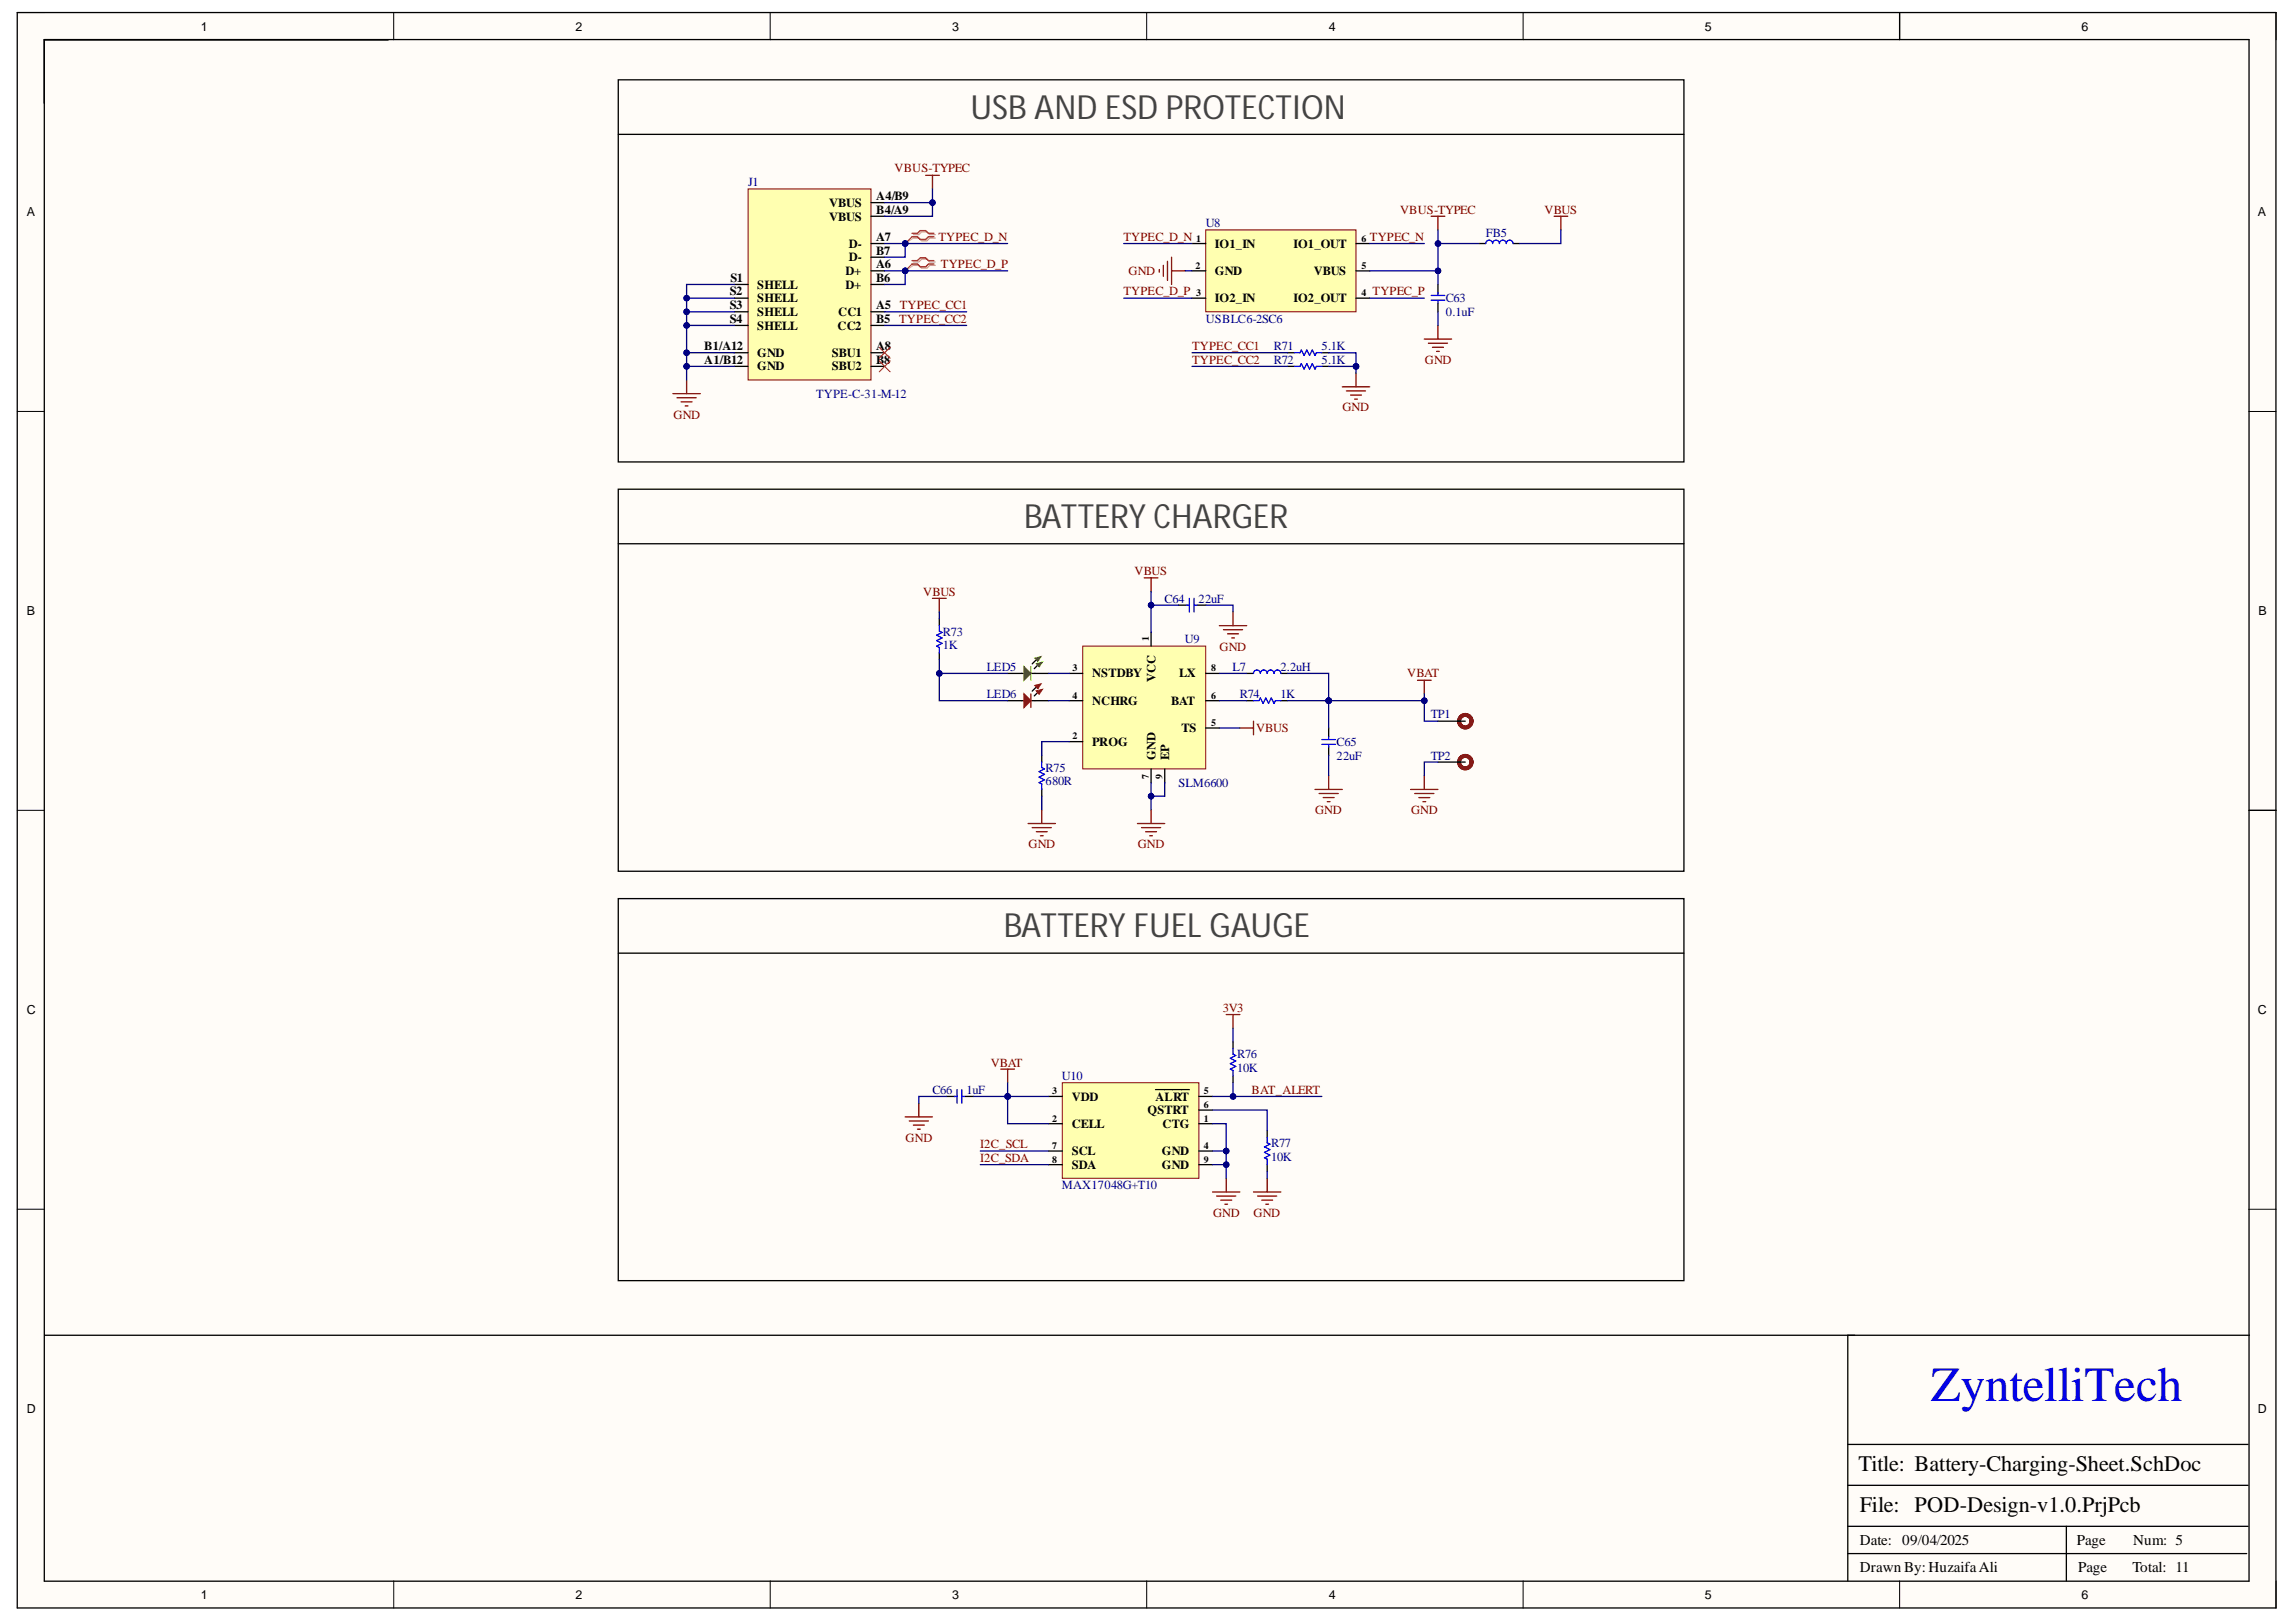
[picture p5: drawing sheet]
<svg xmlns="http://www.w3.org/2000/svg" width="297mm" height="210mm" viewBox="0 0 297 210" stroke-linecap="round" stroke-linejoin="round" font-family="sans-serif">
<defs><g id="words">
<text font-size="6.3" fill="#00f" x="249.8" y="181.3">ZyntelliTech</text>
<g font-size="4.3" fill="#434343">
<text x="125.5" y="15.4">USB AND ESD PROTECTION</text>
<text x="132.5" y="68.3">BATTERYCHARGER</text>
<text x="129.9" y="121.3">BATTERY FUEL GAUGE</text>
</g>
<g font-size="2.9">
<text x="240.4" y="190.4">Title: Battery-Charging-Sheet.SchDoc</text>
<text x="240.6" y="195.7">File: POD-Design-v1.0.PrjPcb</text>
</g>
<g font-size="1.9">
<text x="240.6" y="203.5">Drawn By:HuzaifaAli</text>
<text x="240.6" y="199.9">Date: 09/04/2025</text>
<text x="268.7" y="199.9">Page</text>
<text x="268.9" y="203.5">Page</text>
<text x="275.9" y="203.5">Total: 11</text>
<text x="276" y="199.9">Num: 5</text>
</g>
<g font-size="1.6">
<text x="26" y="4">1</text>
<text x="74.4" y="4">2</text>
<text x="123.2" y="4">3</text>
<text x="171.9" y="4">4</text>
<text x="220.5" y="4">5</text>
<text x="269.3" y="4">6</text>
<text x="3.5" y="28">A</text>
<text x="107.3" y="26.8">VBUS</text>
<text x="107.3" y="28.6">VBUS</text>
<text x="113.4" y="25.9">A4/B9</text>
<text x="113.4" y="27.6">B4/A9</text>
<text x="292.1" y="28">A</text>
<text x="109.4" y="35.6">D+</text>
<text x="109.8" y="32">D-</text>
<text x="109.8" y="33.8">D-</text>
<text x="113.4" y="34.7">A6</text>
<text x="113.4" y="31.2">A7</text>
<text x="113.4" y="33">B7</text>
<text x="157.2" y="32">IO1_IN</text>
<text x="157.2" y="35.6">GND</text>
<text x="167.3" y="32">IO1_OUT</text>
<text x="170" y="35.6">VBUS</text>
<text x="94.4" y="40">S3</text>
<text x="94.4" y="38.2">S2</text>
<text x="94.4" y="41.8">S4</text>
<text x="94.5" y="36.5">S1</text>
<text x="98" y="37.4">SHELL</text>
<text x="98" y="40.9">SHELL</text>
<text x="98" y="39.1">SHELL</text>
<text x="108.5" y="40.9">CC1</text>
<text x="109.4" y="37.4">D+</text>
<text x="113.4" y="40">A5</text>
<text x="113.4" y="41.8">B5</text>
<text x="113.4" y="36.5">B6</text>
<text x="157.2" y="39.1">IO2_IN</text>
<text x="167.3" y="39.1">IO2_OUT</text>
<text x="91.1" y="47.1">A1/B12</text>
<text x="91.1" y="45.3">B1/A12</text>
<text x="98" y="47.9">GND</text>
<text x="98" y="46.1">GND</text>
<text x="98" y="42.7">SHELL</text>
<text x="107.6" y="46.1">SBU1</text>
<text x="107.6" y="47.9">SBU2</text>
<text x="108.4" y="42.7">CC2</text>
<text x="113.4" y="45.3">A8</text>
<text x="113.4" y="47.1">B8</text>
<text x="3.5" y="79.6">B</text>
<text x="292.2" y="79.6">B</text>
<text x="141.3" y="87.7">NSTDBY</text>
<text x="149.5" y="88.2" transform="rotate(-90 149.5 88.2)">VCC</text>
<text x="152.5" y="87.7">LX</text>
<text x="141.3" y="91.2">NCHRG</text>
<text x="151.5" y="91.2">BAT</text>
<text x="152.9" y="94.8">TS</text>
<text x="141.3" y="96.5">PROG</text>
<text x="149.5" y="98.3" transform="rotate(-90 149.5 98.3)">GND</text>
<text x="151.3" y="98.3" transform="rotate(-90 151.3 98.3)">EP</text>
<text x="3.5" y="131.3">C</text>
<text x="292.1" y="131.3">C</text>
<text x="138.7" y="142.4">VDD</text>
<text x="149.5" y="142.4">ALRT</text>
<text x="138.7" y="146">CELL</text>
<text x="138.7" y="149.5">SCL</text>
<text x="148.5" y="144.2">QSTRT</text>
<text x="150.3" y="149.5">GND</text>
<text x="150.4" y="146">CTG</text>
<text x="138.7" y="151.3">SDA</text>
<text x="150.3" y="151.3">GND</text>
<text x="3.5" y="182.8">D</text>
<text x="292.1" y="182.8">D</text>
<text x="26" y="206.9">1</text>
<text x="74.4" y="206.9">2</text>
<text x="123.2" y="206.9">3</text>
<text x="171.9" y="206.9">4</text>
<text x="220.5" y="206.9">5</text>
<text x="269.3" y="206.9">6</text>
</g>
<g font-size="1.6" fill="#800000">
<text x="115.7" y="22.3">VBUS-TYPEC</text>
<text x="181.1" y="27.6">VBUS-TYPEC</text>
<text x="199.8" y="27.6">VBUS</text>
<text x="121.4" y="31.2">TYPEC_D_N</text>
<text x="121.7" y="34.7">TYPEC_D_P</text>
<text x="145.3" y="31.2">TYPEC_D_N</text>
<text x="146" y="35.6">GND</text>
<text x="177.2" y="31.2">TYPEC_N</text>
<text x="116.3" y="41.8">TYPEC_CC2</text>
<text x="116.4" y="40">TYPEC_CC1</text>
<text x="145.3" y="38.2">TYPEC_D_P</text>
<text x="177.6" y="38.2">TYPEC_P</text>
<text x="154.2" y="45.3">TYPEC_CC1</text>
<text x="154.2" y="47.1">TYPEC_CC2</text>
<text x="184.3" y="47.1">GND</text>
<text x="173.7" y="53.3">GND</text>
<text x="87.1" y="54.2">GND</text>
<text x="119.5" y="77.1">VBUS</text>
<text x="146.8" y="74.5">VBUS</text>
<text x="157.8" y="84.2">GND</text>
<text x="182.1" y="87.7">VBAT</text>
<text x="162.5" y="94.8">VBUS</text>
<text x="170.1" y="105.3">GND</text>
<text x="182.6" y="105.3">GND</text>
<text x="133.1" y="109.8">GND</text>
<text x="147.2" y="109.8">GND</text>
<text x="158.2" y="130.9">3V3</text>
<text x="128.2" y="138">VBAT</text>
<text x="161.9" y="141.6">BAT_ALERT</text>
<text x="117.2" y="147.8">GND</text>
<text x="126.8" y="148.6">I2C_SCL</text>
<text x="126.8" y="150.4">I2C_SDA</text>
<text x="156.9" y="157.5">GND</text>
<text x="162.2" y="157.5">GND</text>
</g>
<g font-size="1.6" fill="#000080">
<text x="96.8" y="24.1">J1</text>
<text x="156" y="29.4">U8</text>
<text x="192.2" y="30.7">FB5</text>
<text x="156" y="41.8">USBLC6-2SC6</text>
<text x="187" y="39.1">C63</text>
<text x="187" y="40.9">0.1uF</text>
<text x="164.8" y="45.3">R71</text>
<text x="164.8" y="47.1">R72</text>
<text x="171" y="45.3">5.1K</text>
<text x="171" y="47.1">5.1K</text>
<text x="105.6" y="51.5">TYPE-C-31-M-12</text>
<text x="122" y="82.2">R73</text>
<text x="150.7" y="78">C64</text>
<text x="153.3" y="83.3">U9</text>
<text x="155.1" y="78">22uF</text>
<text x="122" y="84">1K</text>
<text x="127.7" y="86.8">LED5</text>
<text x="159.5" y="86.8">L7</text>
<text x="165.6" y="86.8">2.2uH</text>
<text x="127.7" y="90.4">LED6</text>
<text x="160.4" y="90.4">R74</text>
<text x="165.6" y="90.4">1K</text>
<text x="185.1" y="93">TP1</text>
<text x="135.3" y="99.9">R75</text>
<text x="135.3" y="101.6">680R</text>
<text x="152.4" y="101.9">SLM6600</text>
<text x="172.9" y="96.5">C65</text>
<text x="172.9" y="98.3">22uF</text>
<text x="185.1" y="98.3">TP2</text>
<text x="160.1" y="136.9">R76</text>
<text x="120.6" y="141.6">C66</text>
<text x="125" y="141.6">1uF</text>
<text x="137.4" y="139.8">U10</text>
<text x="160.1" y="138.7">10K</text>
<text x="164.5" y="148.4">R77</text>
<text x="137.4" y="153.9">MAX17048G+T10</text>
<text x="164.5" y="150.2">10K</text>
</g>
<g font-size="1.3">
<text x="154.6" y="34.8">2</text>
<text x="154.7" y="31.3">1</text>
<text x="176.1" y="34.8">5</text>
<text x="176.1" y="31.3">6</text>
<text x="154.7" y="38.3">3</text>
<text x="176.1" y="38.3">4</text>
<text x="148.6" y="82.9" transform="rotate(-90 148.6 82.9)">1</text>
<text x="138.7" y="86.9">3</text>
<text x="156.7" y="86.9">8</text>
<text x="138.7" y="95.7">2</text>
<text x="138.7" y="90.4">4</text>
<text x="156.7" y="93.9">5</text>
<text x="156.7" y="90.4">6</text>
<text x="148.6" y="100.8" transform="rotate(-90 148.6 100.8)">7</text>
<text x="150.4" y="100.8" transform="rotate(-90 150.4 100.8)">9</text>
<text x="136.1" y="141.6">3</text>
<text x="155.7" y="143.4">6</text>
<text x="155.7" y="141.6">5</text>
<text x="136.1" y="145.1">2</text>
<text x="136.1" y="148.7">7</text>
<text x="155.7" y="145.1">1</text>
<text x="155.7" y="148.7">4</text>
<text x="136.1" y="150.5">8</text>
<text x="155.7" y="150.5">9</text>
</g>
</g></defs>
<g fill="#fffcf8">
<path d="M2.2 1.6h292.3v206.5h-292.3z" fill-rule="evenodd"/>
<path d="M5.8 5.2h285.1v199.4h-285.1z" fill-rule="evenodd"/>
</g>
<g fill="none" stroke="#000" stroke-width=".13">
<path d="M2.2 1.6h3.6M50.9 1.6v3.6M99.6 1.6v3.6M148.3 1.6v3.6M197 1.6v3.6M245.8 1.6v3.6M290.9 1.6h3.6v3.6M2.2 53.2h3.6M290.9 53.3h3.6M2.2 104.9h3.6M290.9 104.9h3.6M2.2 156.5h3.6"/>
<path d="M290.9 156.5h3.6M50.9 204.6v3.5M99.6 204.6v3.5M148.4 204.6v3.5M197 204.6v3.5M245.8 204.6v3.5M294.5 204.6v3.5"/>
</g>
<path d="M2.2 1.6h292.2v206.5h-292.2zM5.7 5.1h285.3v199.5h-285.3zM5.7 5.1h44.5M245.8 1.6v3.5M291 104.9h3.5M291 172.8h-51.9v31.8M239.1 197.5h51.7M239.1 192.2h51.7M239.1 186.9h51.7M267.3 197.5v7.1M239.1 201.1h51.6" fill="none" stroke="#000" stroke-width=".17"/>
<path d="M140.1 83.6h15.9v15.9h-15.9z" fill-rule="evenodd" fill="#ffffb0"/>
<path d="M140.1 83.6h15.9v15.9h-15.9z" fill="none" stroke="#800000" stroke-width=".13"/>
<path d="M134.2 86.1l-.4 .4M138.3 96h1.8M138.3 87.1h1.8M138.3 90.7h1.8M148.9 81.8v1.8M148.9 99.5v1.8M150.7 99.5v1.8M156 87.1h1.8M156 90.7h1.8M156 94.2h1.8" fill="none" stroke="#000" stroke-width=".17"/>
<path d="M148 74.8h1.8M148.9 74.8v1.7M147.1 106.6h3.6M147.7 107.1h2.5M148.2 107.6h1.4M148.7 108.2h.4M148.9 104.8v1.8" fill="none" stroke="#800000" stroke-width=".17"/>
<path d="M134 85.9l.9-.2-.4 .6z" fill-rule="evenodd" fill="#0f0"/>
<path d="M134 85.9l.9-.2-.4 .6z" fill="none" stroke="#0f0" stroke-width=".13"/>
<path d="M134.1 85.4l-.6 .5" fill="none" stroke="#000" stroke-width=".17"/>
<path d="M133.9 85.2l.8-.2-.4 .6z" fill-rule="evenodd" fill="#0f0"/>
<path d="M133.9 85.2l.8-.2-.4 .6z" fill="none" stroke="#0f0" stroke-width=".13"/>
<path d="M130.4 87.1h2.1M133.4 87.1h2.3" fill="none" stroke="#000" stroke-width=".17"/>
<path d="M133.4 86.3v1.7" fill="none" stroke="#0f0" stroke-width=".17"/>
<path d="M132.5 86.3l.9 .8-.9 .9z" fill="#0f0"/>
<path d="M132.5 86.3l.9 .8-.9 .9z" fill="none" stroke="#0f0" stroke-width=".17"/>
<path d="M134.2 89.6l-.4 .5" fill="none" stroke="#000" stroke-width=".17"/>
<path d="M134 89.4l.9-.2-.4 .6z" fill-rule="evenodd" fill="#c00"/>
<path d="M134 89.4l.9-.2-.4 .6z" fill="none" stroke="#c00" stroke-width=".13"/>
<path d="M134.1 88.9l-.6 .5" fill="none" stroke="#000" stroke-width=".17"/>
<path d="M133.9 88.7l.8-.2-.4 .6z" fill-rule="evenodd" fill="#c00"/>
<path d="M133.9 88.7l.8-.2-.4 .6z" fill="none" stroke="#c00" stroke-width=".13"/>
<path d="M130.4 90.7h2.1M133.4 90.7h2.3" fill="none" stroke="#000" stroke-width=".17"/>
<path d="M133.4 89.8v1.8" fill="none" stroke="#c00" stroke-width=".17"/>
<path d="M132.5 89.8l.9 .9-.9 .9z" fill="#c00"/>
<path d="M132.5 89.8l.9 .9-.9 .9z" fill="none" stroke="#c00" stroke-width=".17"/>
<g fill="none" stroke="#000" stroke-width=".17">
<path d="M80 63.3h137.9v49.4h-137.9zM80 70.4h137.9M152.5 78.3h1.1M154.9 78.3h1.1M121.5 80.1v.9M121.5 84.5v.9M134.8 97.7v.9M161.3 87.1h.9M161.3 90.7h.9M165.7 87.1h.9M165.7 90.7h.9M171.9 94.2v1.1"/>
<path d="M171.9 96.6v1.1M134.8 102.2v.8"/>
</g>
<path d="M153.5 78.3h.4M153.9 77.4v1.8M154.5 77.4v1.8M154.6 78.3h.3M121.5 81v.7l.4 .1-.7 .4 .7 .4-.7 .3 .7 .4-.7 .3 .3 .2v.7M134.8 98.6v.7l.3 .2-.7 .4 .7 .3-.7 .4 .7 .3-.7 .4 .4 .1v.8M162.2 87.1a.44 .44 0 0 1 .4-.4 .44 .44 0 0 1 .5 .4 .44 .44 0 0 1 .4-.4 .44 .44 0 0 1 .4 .4 .44 .44 0 0 1 .5-.4 .44 .44 0 0 1 .4 .4 .44 .44 0 0 1 .5-.4 .44 .44 0 0 1 .4 .4M162.2 90.7h.7l.2-.4 .3 .7 .4-.7 .3 .7 .4-.7 .3 .7 .2-.3h.7M171 96.3h1.8M171 95.7h1.8M171.9 95.3v.3M171.9 96.3v.4" fill="none" stroke="#00f" stroke-width=".17"/>
<g fill="none" stroke="#800000" stroke-width=".17">
<path d="M120.6 77.4h1.8M121.5 77.4v1.8M159.5 79.2v1.8M157.8 81h3.5M158.3 81.5h2.5M158.8 82h1.4M159.3 82.6h.4M183.4 88h1.8M184.3 88v1.8M133 106.6h3.5M133.5 107.1h2.5M134.1 107.6h1.4"/>
<path d="M134.6 108.2h.4M134.8 104.8v1.8M170.1 102.2h3.6M170.7 102.7h2.4M171.2 103.2h1.4M171.7 103.7h.4M171.9 100.4v1.8M182.5 102.2h3.5M183 102.7h2.5M183.6 103.2h1.4M184.1 103.7h.3M184.3 100.4v1.8"/>
</g>
<path d="M137.4 140.1h17.7v12.4h-17.7z" fill-rule="evenodd" fill="#ffffb0"/>
<path d="M137.4 140.1h17.7v12.4h-17.7z" fill="none" stroke="#800000" stroke-width=".13"/>
<g fill="none" stroke="#000" stroke-width=".17">
<path d="M80 10.3h137.9v49.5h-137.9zM80 17.4h137.9M186 93.3h3.6M186 98.6h3.6M80 116.3h137.9v49.4h-137.9zM80 123.3h137.9M159.5 134.8v.9M159.5 139.2v.9M122.4 141.9h1.2M124.9 141.9h1M135.7 145.4h1.7M135.7 141.9h1.7"/>
<path d="M135.7 149h1.7M135.7 150.7h1.7M149.5 141h4.4M155.1 145.4h1.8M155.1 141.9h1.8M155.1 143.7h1.8M155.1 149h1.8M155.1 150.7h1.8M163.9 146.3v.9M163.9 150.7v.9M5.8 172.8h234.1"/>
</g>
<g fill="none" stroke="#800000" stroke-width=".17">
<path d="M160.4 94.2h1.8M162.2 93.3v1.8M129.5 138.4h1.7M130.4 138.4v1.7M158.6 131.3h1.8M159.5 131.3v1.8M117.1 144.5h3.5M117.6 145.1h2.5M118.2 145.6h1.4M118.7 146.1h.4M118.9 142.8v1.7M156.9 154.3h3.5"/>
<path d="M157.4 154.8h2.5M157.9 155.3h1.4M158.5 155.8h.3M158.6 152.5v1.8M162.2 154.3h3.5M162.7 154.8h2.5M163.2 155.3h1.4M163.8 155.8h.3M163.9 152.5v1.8"/>
</g>
<path d="M159.5 135.7v.7l.4 .2-.7 .3 .7 .4-.7 .3 .7 .4-.7 .4 .3 .1v.7M123.5 141.9h.3M123.8 141v1.8M124.4 141v1.8M124.5 141.9h.4M163.9 147.2v.7l.4 .2-.7 .3 .7 .4-.7 .3 .7 .4-.7 .3 .3 .2v.7" fill="none" stroke="#00f" stroke-width=".17"/>
<g fill="none" stroke="#5b0f00" stroke-width=".51">
<circle cx="189.6" cy="93.3" r=".81"/>
<circle cx="189.6" cy="98.6" r=".81"/>
</g>
<path d="M96.8 24.5h15.9v24.7h-15.9z" fill-rule="evenodd" fill="#ffffb0"/>
<path d="M96.8 24.5h15.9v24.7h-15.9z" fill="none" stroke="#800000" stroke-width=".13"/>
<g fill="none" stroke="#000" stroke-width=".17">
<path d="M95 36.8h1.8M95 38.6h1.8M112.7 26.2h1.8M112.7 35h1.8M112.7 31.5h1.8M112.7 28h1.8M112.7 36.8h1.8M112.7 33.3h1.8M95 47.4h1.8M95 40.3h1.8M95 45.6h1.8M95 42.1h1.8"/>
<path d="M112.7 47.4h1.8M112.7 40.3h1.8M112.7 45.6h1.8M112.7 42.1h1.8M166.6 47.4h.9M166.6 45.6h.9M171 47.4h.9M171 45.6h.9"/>
</g>
<path d="M167.5 45.6h.7l.2-.3 .3 .7 .4-.7 .3 .7 .4-.7 .3 .7 .2-.4h.7M167.5 47.4h.7l.2-.3 .3 .7 .4-.7 .3 .7 .4-.7 .3 .7 .2-.4h.7" fill="none" stroke="#00f" stroke-width=".17"/>
<path d="M173.7 50.1h3.5M174.2 50.6h2.5M174.7 51.1h1.4M175.3 51.7h.3M175.4 48.3v1.8" fill="none" stroke="#800000" stroke-width=".17"/>
<path d="M156 29.8h19.4v10.5h-19.4z" fill-rule="evenodd" fill="#ffffb0"/>
<path d="M156 29.8h19.4v10.5h-19.4z" fill="none" stroke="#800000" stroke-width=".13"/>
<path d="M154.2 31.5h1.8M154.2 35h1.8M154.2 38.6h1.8M175.4 31.5h1.8M175.4 35.1h1.8M175.4 38.6h1.8M186 36.8v1.2M186 39.3v1" fill="none" stroke="#000" stroke-width=".17"/>
<path d="M185.2 38.2h1.7M185.2 38.8h1.7M186 37.9v.3M186 38.9v.4" fill="none" stroke="#00f" stroke-width=".17"/>
<g fill="none" stroke="#800000" stroke-width=".17">
<path d="M119.8 22.7h1.7M120.6 22.7v1.8M150 34.9v.3M150.5 34.3v1.5M151 33.8v2.5M151.6 33.3v3.5M151.6 35h1.7M185.2 28h1.7M186 28v1.8M184.3 43.9h3.5M184.8 44.4h2.5M185.3 44.9h1.4"/>
<path d="M185.9 45.5h.3M186 42.1v1.8"/>
</g>
<path d="M118.2 30.4h.7l.3-.4h.7l.4 .4h.7M118.2 30.8h.7l.3 .4h.7l.4-.4h.7" fill="none" stroke="#d0a19e" stroke-width=".17"/>
<path d="M118.2 30.8l-1.1 .7" fill="none" stroke="#d0a19e" stroke-width=".13"/>
<path d="M118 30.2h.7l.4-.4h.7l.3 .4h.7M118 30.6h.7l.4 .4h.7l.3-.4h.7" fill="none" stroke="#f00" stroke-width=".17"/>
<path d="M118 30.6l-.9 .9" fill="none" stroke="#f00" stroke-width=".13"/>
<circle cx="117.1" cy="31.5" r=".35" fill="#000080"/>
<circle cx="117.1" cy="31.5" r=".35" fill="none" stroke="#000080" stroke-width=".13"/>
<path d="M118.2 33.9h.7l.3-.4h.7l.4 .4h.7M118.2 34.3h.7l.3 .4h.7l.4-.4h.7" fill="none" stroke="#d0a19e" stroke-width=".17"/>
<path d="M118.2 34.3l-1.1 .7" fill="none" stroke="#d0a19e" stroke-width=".13"/>
<path d="M118 33.7h.7l.4-.3h.7l.3 .3h.7M118 34.2h.7l.4 .3h.7l.3-.3h.7" fill="none" stroke="#f00" stroke-width=".17"/>
<path d="M118 34.2l-.9 .8" fill="none" stroke="#f00" stroke-width=".13"/>
<circle cx="117.1" cy="35" r=".35" fill="#000080"/>
<circle cx="117.1" cy="35" r=".35" fill="none" stroke="#000080" stroke-width=".13"/>
<path d="M113.7 44.9l1.5 1.5M113.7 46.7l1.5 1.4M115.2 44.9l-1.5 1.5M115.2 46.7l-1.5 1.4" fill="none" stroke="#f00" stroke-width=".13"/>
<path d="M201.1 28h1.7M201.9 28v1.8M87.1 50.9h3.5M87.6 51.5h2.5M88.1 52h1.4M88.6 52.5h.4M88.8 49.2v1.7" fill="none" stroke="#800000" stroke-width=".17"/>
<path d="M191.3 31.5h.9M195.7 31.5h.9" fill="none" stroke="#000" stroke-width=".17"/>
<path d="M192.2 31.5a.44 .44 0 0 1 .5-.4 .44 .44 0 0 1 .4 .4 .44 .44 0 0 1 .4-.4 .44 .44 0 0 1 .5 .4 .44 .44 0 0 1 .4-.4 .44 .44 0 0 1 .5 .4 .44 .44 0 0 1 .4-.4 .44 .44 0 0 1 .4 .4" fill="none" stroke="#00f" stroke-width=".17"/>
<path d="M150.7 101.3v1.7h-1.8" fill="none" stroke="#000080" stroke-width=".17"/>
<circle cx="148.9" cy="103" r=".35" fill="#000080"/>
<circle cx="148.9" cy="103" r=".35" fill="none" stroke="#000080" stroke-width=".13"/>
<path d="M121.5 79.2v.9M121.5 87.1h8.9M135.7 87.1h2.6M135.7 90.7h2.6M138.3 96h-3.5v1.7M157.8 94.2h2.6M134.8 103v1.8" fill="none" stroke="#000080" stroke-width=".17"/>
<circle cx="121.5" cy="87.1" r=".35" fill="#000080"/>
<circle cx="121.5" cy="87.1" r=".35" fill="none" stroke="#000080" stroke-width=".13"/>
<path d="M148.9 78.3h3.6M156 78.3h3.5v.9M157.8 87.1h3.5" fill="none" stroke="#000080" stroke-width=".17"/>
<circle cx="148.9" cy="78.3" r=".35" fill="#000080"/>
<circle cx="148.9" cy="78.3" r=".35" fill="none" stroke="#000080" stroke-width=".13"/>
<path d="M171.9 90.7v3.5" fill="none" stroke="#000080" stroke-width=".17"/>
<circle cx="171.9" cy="90.7" r=".35" fill="#000080"/>
<circle cx="171.9" cy="90.7" r=".35" fill="none" stroke="#000080" stroke-width=".13"/>
<path d="M157.8 90.7h3.5M166.6 90.7h5.3M171.9 97.7v2.7" fill="none" stroke="#000080" stroke-width=".17"/>
<circle cx="171.9" cy="90.7" r=".35" fill="#000080"/>
<circle cx="171.9" cy="90.7" r=".35" fill="none" stroke="#000080" stroke-width=".13"/>
<path d="M126.8 149h8.9M126.8 150.7h8.9M156.9 143.7h7v2.6M156.9 145.4h1.7v3.6M163.9 151.6v.9" fill="none" stroke="#000080" stroke-width=".17"/>
<circle cx="158.6" cy="149" r=".35" fill="#000080"/>
<circle cx="158.6" cy="149" r=".35" fill="none" stroke="#000080" stroke-width=".13"/>
<path d="M130.4 141.9v3.5h5.3" fill="none" stroke="#000080" stroke-width=".17"/>
<circle cx="130.4" cy="141.9" r=".35" fill="#000080"/>
<circle cx="130.4" cy="141.9" r=".35" fill="none" stroke="#000080" stroke-width=".13"/>
<path d="M130.4 140.1v1.8h5.3" fill="none" stroke="#000080" stroke-width=".17"/>
<circle cx="130.4" cy="141.9" r=".35" fill="#000080"/>
<circle cx="130.4" cy="141.9" r=".35" fill="none" stroke="#000080" stroke-width=".13"/>
<path d="M156.9 149h1.7v1.7h-1.7" fill="none" stroke="#000080" stroke-width=".17"/>
<circle cx="158.6" cy="150.7" r=".35" fill="#000080"/>
<circle cx="158.6" cy="150.7" r=".35" fill="none" stroke="#000080" stroke-width=".13"/>
<circle cx="158.6" cy="149" r=".35" fill="#000080"/>
<circle cx="158.6" cy="149" r=".35" fill="none" stroke="#000080" stroke-width=".13"/>
<path d="M158.6 150.7v1.8" fill="none" stroke="#000080" stroke-width=".17"/>
<circle cx="158.6" cy="150.7" r=".35" fill="#000080"/>
<circle cx="158.6" cy="150.7" r=".35" fill="none" stroke="#000080" stroke-width=".13"/>
<path d="M156.9 141.9h14.1" fill="none" stroke="#000080" stroke-width=".17"/>
<circle cx="159.5" cy="141.9" r=".35" fill="#000080"/>
<circle cx="159.5" cy="141.9" r=".35" fill="none" stroke="#000080" stroke-width=".13"/>
<path d="M159.5 133.1v1.7M159.5 140.1v1.8" fill="none" stroke="#000080" stroke-width=".17"/>
<circle cx="159.5" cy="141.9" r=".35" fill="#000080"/>
<circle cx="159.5" cy="141.9" r=".35" fill="none" stroke="#000080" stroke-width=".13"/>
<path d="M125.9 141.9h4.5" fill="none" stroke="#000080" stroke-width=".17"/>
<circle cx="130.4" cy="141.9" r=".35" fill="#000080"/>
<circle cx="130.4" cy="141.9" r=".35" fill="none" stroke="#000080" stroke-width=".13"/>
<path d="M121.5 85.4v5.3h8.9M122.4 141.9h-3.5v.9" fill="none" stroke="#000080" stroke-width=".17"/>
<circle cx="121.5" cy="87.1" r=".35" fill="#000080"/>
<circle cx="121.5" cy="87.1" r=".35" fill="none" stroke="#000080" stroke-width=".13"/>
<path d="M184.3 89.8v.9h-12.4" fill="none" stroke="#000080" stroke-width=".17"/>
<circle cx="171.9" cy="90.7" r=".35" fill="#000080"/>
<circle cx="171.9" cy="90.7" r=".35" fill="none" stroke="#000080" stroke-width=".13"/>
<circle cx="184.3" cy="90.7" r=".35" fill="#000080"/>
<circle cx="184.3" cy="90.7" r=".35" fill="none" stroke="#000080" stroke-width=".13"/>
<path d="M148.9 101.3v3.5" fill="none" stroke="#000080" stroke-width=".17"/>
<circle cx="148.9" cy="103" r=".35" fill="#000080"/>
<circle cx="148.9" cy="103" r=".35" fill="none" stroke="#000080" stroke-width=".13"/>
<path d="M148.9 76.5v5.3" fill="none" stroke="#000080" stroke-width=".17"/>
<circle cx="148.9" cy="78.3" r=".35" fill="#000080"/>
<circle cx="148.9" cy="78.3" r=".35" fill="none" stroke="#000080" stroke-width=".13"/>
<path d="M166.6 87.1h5.3v3.6" fill="none" stroke="#000080" stroke-width=".17"/>
<circle cx="171.9" cy="90.7" r=".35" fill="#000080"/>
<circle cx="171.9" cy="90.7" r=".35" fill="none" stroke="#000080" stroke-width=".13"/>
<path d="M184.3 90.7v2.6h1.7M186 98.6h-1.7v1.8" fill="none" stroke="#000080" stroke-width=".17"/>
<circle cx="184.3" cy="90.7" r=".35" fill="#000080"/>
<circle cx="184.3" cy="90.7" r=".35" fill="none" stroke="#000080" stroke-width=".13"/>
<path d="M171.9 47.4h3.5" fill="none" stroke="#000080" stroke-width=".17"/>
<circle cx="175.4" cy="47.4" r=".35" fill="#000080"/>
<circle cx="175.4" cy="47.4" r=".35" fill="none" stroke="#000080" stroke-width=".13"/>
<path d="M186 35.1v1.7" fill="none" stroke="#000080" stroke-width=".17"/>
<circle cx="186" cy="35.1" r=".35" fill="#000080"/>
<circle cx="186" cy="35.1" r=".35" fill="none" stroke="#000080" stroke-width=".13"/>
<path d="M145.4 31.5h8.8M145.4 38.6h8.8M186 29.8v5.3h-8.8M186 40.3v1.8" fill="none" stroke="#000080" stroke-width=".17"/>
<circle cx="186" cy="35.1" r=".35" fill="#000080"/>
<circle cx="186" cy="35.1" r=".35" fill="none" stroke="#000080" stroke-width=".13"/>
<circle cx="186" cy="31.5" r=".35" fill="#000080"/>
<circle cx="186" cy="31.5" r=".35" fill="none" stroke="#000080" stroke-width=".13"/>
<path d="M153.3 35h.9M177.2 38.6h7.1M177.2 31.5h7.1M171.9 45.7h3.5v1.7" fill="none" stroke="#000080" stroke-width=".17"/>
<circle cx="175.4" cy="47.4" r=".35" fill="#000080"/>
<circle cx="175.4" cy="47.4" r=".35" fill="none" stroke="#000080" stroke-width=".13"/>
<path d="M175.4 47.4v.9" fill="none" stroke="#000080" stroke-width=".17"/>
<circle cx="175.4" cy="47.4" r=".35" fill="#000080"/>
<circle cx="175.4" cy="47.4" r=".35" fill="none" stroke="#000080" stroke-width=".13"/>
<path d="M120.6 24.5v3.5h-6.1M154.2 45.6h12.4M154.2 47.4h12.4" fill="none" stroke="#000080" stroke-width=".17"/>
<circle cx="120.6" cy="26.2" r=".35" fill="#000080"/>
<circle cx="120.6" cy="26.2" r=".35" fill="none" stroke="#000080" stroke-width=".13"/>
<path d="M114.5 26.2h6.1" fill="none" stroke="#000080" stroke-width=".17"/>
<circle cx="120.6" cy="26.2" r=".35" fill="#000080"/>
<circle cx="120.6" cy="26.2" r=".35" fill="none" stroke="#000080" stroke-width=".13"/>
<path d="M117.1 31.5v1.8h-2.6" fill="none" stroke="#000080" stroke-width=".17"/>
<circle cx="117.1" cy="31.5" r=".35" fill="#000080"/>
<circle cx="117.1" cy="31.5" r=".35" fill="none" stroke="#000080" stroke-width=".13"/>
<path d="M117.1 35v1.8h-2.6" fill="none" stroke="#000080" stroke-width=".17"/>
<circle cx="117.1" cy="35" r=".35" fill="#000080"/>
<circle cx="117.1" cy="35" r=".35" fill="none" stroke="#000080" stroke-width=".13"/>
<path d="M114.5 35h15.9" fill="none" stroke="#000080" stroke-width=".17"/>
<circle cx="117.1" cy="35" r=".35" fill="#000080"/>
<circle cx="117.1" cy="35" r=".35" fill="none" stroke="#000080" stroke-width=".13"/>
<path d="M114.5 31.5h15.9" fill="none" stroke="#000080" stroke-width=".17"/>
<circle cx="117.1" cy="31.5" r=".35" fill="#000080"/>
<circle cx="117.1" cy="31.5" r=".35" fill="none" stroke="#000080" stroke-width=".13"/>
<path d="M186 31.5h5.3M114.5 40.3h10.6M114.5 42.1h10.6" fill="none" stroke="#000080" stroke-width=".17"/>
<circle cx="186" cy="31.5" r=".35" fill="#000080"/>
<circle cx="186" cy="31.5" r=".35" fill="none" stroke="#000080" stroke-width=".13"/>
<path d="M201.9 29.8v1.7h-5.3M95 42.1h-6.2v3.5" fill="none" stroke="#000080" stroke-width=".17"/>
<circle cx="88.8" cy="42.1" r=".35" fill="#000080"/>
<circle cx="88.8" cy="42.1" r=".35" fill="none" stroke="#000080" stroke-width=".13"/>
<circle cx="88.8" cy="45.6" r=".35" fill="#000080"/>
<circle cx="88.8" cy="45.6" r=".35" fill="none" stroke="#000080" stroke-width=".13"/>
<path d="M95 40.3h-6.2v1.8" fill="none" stroke="#000080" stroke-width=".17"/>
<circle cx="88.8" cy="40.3" r=".35" fill="#000080"/>
<circle cx="88.8" cy="40.3" r=".35" fill="none" stroke="#000080" stroke-width=".13"/>
<circle cx="88.8" cy="42.1" r=".35" fill="#000080"/>
<circle cx="88.8" cy="42.1" r=".35" fill="none" stroke="#000080" stroke-width=".13"/>
<path d="M95 38.6h-6.2v1.7" fill="none" stroke="#000080" stroke-width=".17"/>
<circle cx="88.8" cy="38.6" r=".35" fill="#000080"/>
<circle cx="88.8" cy="38.6" r=".35" fill="none" stroke="#000080" stroke-width=".13"/>
<circle cx="88.8" cy="40.3" r=".35" fill="#000080"/>
<circle cx="88.8" cy="40.3" r=".35" fill="none" stroke="#000080" stroke-width=".13"/>
<path d="M95 36.8h-6.2v1.8" fill="none" stroke="#000080" stroke-width=".17"/>
<circle cx="88.8" cy="38.6" r=".35" fill="#000080"/>
<circle cx="88.8" cy="38.6" r=".35" fill="none" stroke="#000080" stroke-width=".13"/>
<path d="M95 45.6h-6.2v1.8" fill="none" stroke="#000080" stroke-width=".17"/>
<circle cx="88.8" cy="45.6" r=".35" fill="#000080"/>
<circle cx="88.8" cy="45.6" r=".35" fill="none" stroke="#000080" stroke-width=".13"/>
<circle cx="88.8" cy="47.4" r=".35" fill="#000080"/>
<circle cx="88.8" cy="47.4" r=".35" fill="none" stroke="#000080" stroke-width=".13"/>
<path d="M95 47.4h-6.2v1.8" fill="none" stroke="#000080" stroke-width=".17"/>
<circle cx="88.8" cy="47.4" r=".35" fill="#000080"/>
<circle cx="88.8" cy="47.4" r=".35" fill="none" stroke="#000080" stroke-width=".13"/>
<use href="#words"/>
</svg>
